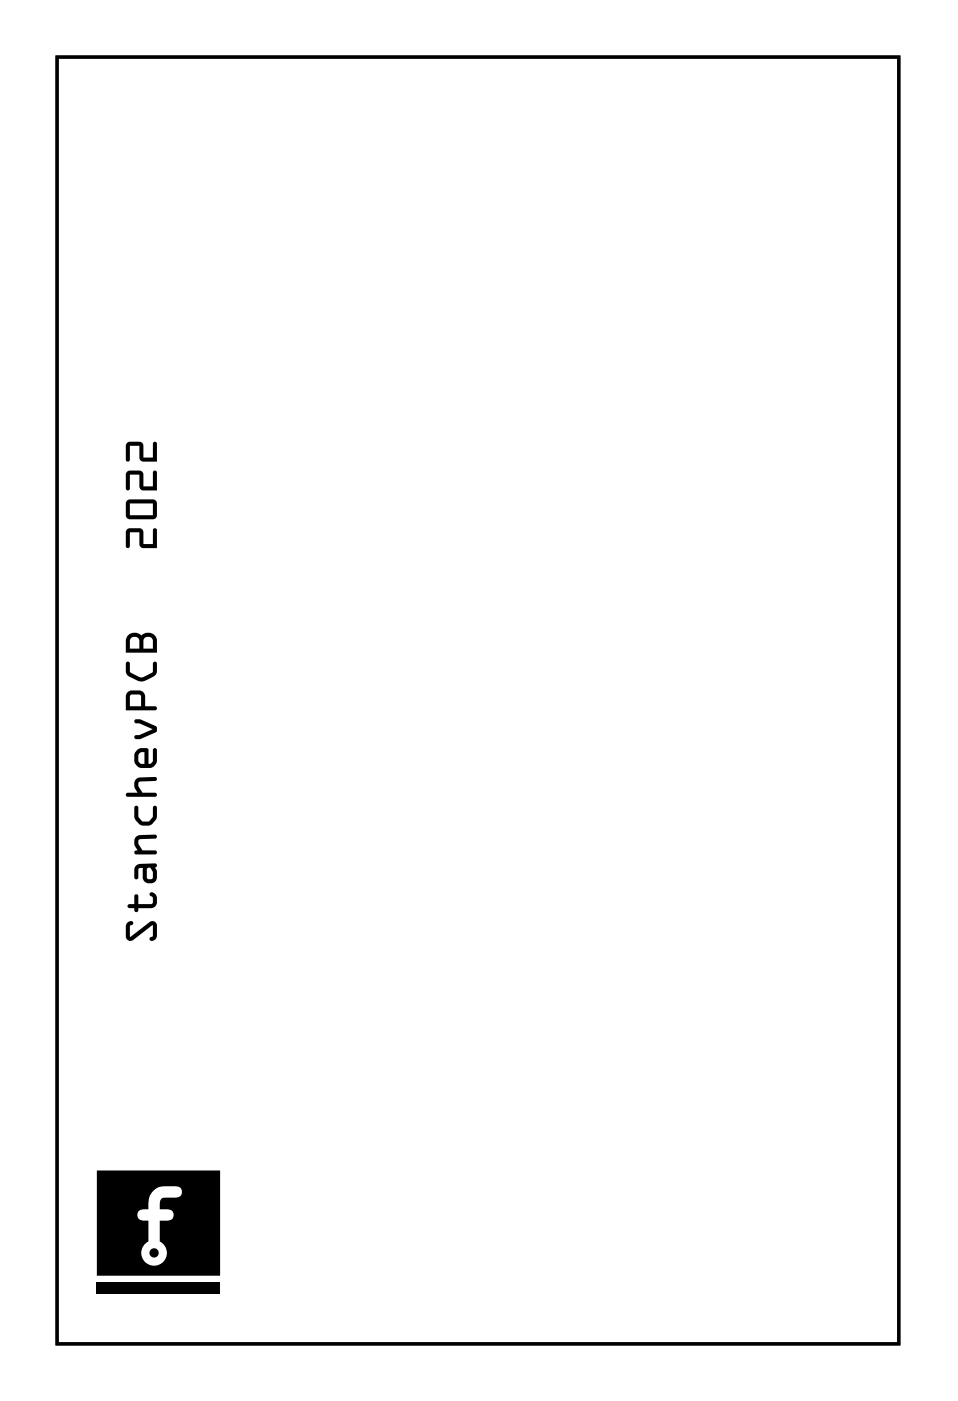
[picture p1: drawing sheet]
<svg xmlns="http://www.w3.org/2000/svg" width="61mm" height="89mm" viewBox="0 0 61 89" stroke-linecap="round" stroke-linejoin="round" font-family="sans-serif">
<path d="M3.6 3.6h53.7v82h-53.7z" fill="none" stroke="#000" stroke-width=".2"/>
<g fill="#000">
<path d="M6.2 81.7h7.8v.7h-7.8z"/>
<path d="M3.6 3.6v82h53.7v-82zM3.6 3.6h53.7v82h-53.7z"/>
<path d="M8.1 33.7h.2h.8v.2v.8h.6v-.9a.13 .13 0 0 1 .2-.1 .13 .13 0 0 1 .1 .1v1.1h-.9l-.1-.1-.1-.1v-.8h-.6v.9a.13 .13 0 0 1-.2 .1 .13 .13 0 0 1-.1-.1v-.9zM8.1 31.9l.2-.1h1.5l.2 .3v.8l-.3 .2h-1.5l-.2-.3v-.7zM8.3 32.1v.7h1.4v-.7zM8.1 30.1l.2-.1 .8 .1v.1v.8h.6v-.9a.13 .13 0 0 1 .2-.1 .13 .13 0 0 1 .1 .1v1.1h-.9h-.1l-.1-.2v-.8h-.6v.9a.13 .13 0 0 1-.2 .1 .13 .13 0 0 1-.1-.1v-.9zM8.1 28.2l.2-.1 .8 .1v.2v.8h.6v-.9a.14 .14 0 0 1 .2-.2 .13 .13 0 0 1 .1 .2v1.1h-.9l-.1-.1-.1-.1v-.8h-.6v.9a.13 .13 0 0 1-.2 .1 .13 .13 0 0 1-.1-.1v-.9z"/>
<path d="M8.1 33.7h.2h.8v.2v.8h.6v-.9a.13 .13 0 0 1 .2-.1 .13 .13 0 0 1 .1 .1v1.1h-.9l-.1-.1-.1-.1v-.8h-.6v.9a.13 .13 0 0 1-.2 .1 .13 .13 0 0 1-.1-.1v-.9zM8.1 33.7l-.1 .2v.9a.13 .13 0 0 0 .1 .1 .13 .13 0 0 0 .2-.1v-.9h.6l.1 .9 .1 .1h.9v-1.1a.13 .13 0 0 0-.1-.1 .13 .13 0 0 0-.2 .1v.9h-.6v-.8v-.2h-.8zM8.1 31.9l.2-.1h1.5l.2 .3v.8l-.3 .2h-1.5l-.2-.3v-.7zM8.1 31.9l-.1 .2v.7l.2 .3h1.5l.3-.2v-.8l-.2-.3h-1.5zM8.3 32.1v.7h1.4v-.7zM8.3 32.1h1.4v.7h-1.4zM8.1 30.1l.2-.1 .8 .1v.1v.8h.6v-.9a.13 .13 0 0 1 .2-.1 .13 .13 0 0 1 .1 .1v1.1h-.9h-.1l-.1-.2v-.8h-.6v.9a.13 .13 0 0 1-.2 .1 .13 .13 0 0 1-.1-.1v-.9zM8.1 30.1l-.1 .1v.9a.13 .13 0 0 0 .1 .1 .13 .13 0 0 0 .2-.1v-.9h.6l.1 1h.1h.9v-1.1a.13 .13 0 0 0-.1-.1 .13 .13 0 0 0-.2 .1v.9h-.6v-.8v-.1l-.8-.1zM8.1 28.2l.2-.1 .8 .1v.2v.8h.6v-.9a.14 .14 0 0 1 .2-.2 .13 .13 0 0 1 .1 .2v1.1h-.9l-.1-.1-.1-.1v-.8h-.6v.9a.13 .13 0 0 1-.2 .1 .13 .13 0 0 1-.1-.1v-.9zM8.1 28.2l-.1 .2v.9a.13 .13 0 0 0 .1 .1 .13 .13 0 0 0 .2-.1v-.9h.6l.1 .9 .1 .1h.9v-1.1a.13 .13 0 0 0-.1-.2 .14 .14 0 0 0-.2 .2v.9h-.6v-.8v-.2l-.8-.1z"/>
<path d="M8.1 58.8l.3-.1a.16 .16 0 0 1 .1 .2 .16 .16 0 0 1-.2 .1v.7l1.2-1h.3l.2 .2v.7a.29 .29 0 0 1-.1 .3 .29 .29 0 0 1-.4 0l.1-.2 .1-.1v-.7l-1.2 1h-.2h-.2l-.1-.2v-.7zM8.6 57h.2v.6h.9v-.1v-.4a.14 .14 0 0 1-.2-.1 .14 .14 0 0 1 .2-.2 .54 .54 0 0 1 .3 .6 .54 .54 0 0 1-.4 .5h-.8v.1a.13 .13 0 0 1-.1 .1 .13 .13 0 0 1-.1-.1v-.1h-.3a.14 .14 0 0 1-.2-.2 .13 .13 0 0 1 .2-.1h.3zM8.7 55.2l.2-.2h1a.13 .13 0 0 1 .1 .1 .13 .13 0 0 1-.1 .2l.1 .2v.4a.46 .46 0 0 1-.5 .4 .46 .46 0 0 1-.4-.4v-.6l-.3 .1v.5a.13 .13 0 0 1-.1 .1 .13 .13 0 0 1-.1-.1v-.5zM9.4 55.3v.6l.3 .1v-.5l-.1-.2zM8.7 53.3l.2-.1h1a.13 .13 0 0 1 .1 .1 .13 .13 0 0 1-.1 .1l-1 .1-.1 .1v.2l.3 .4h.8a.13 .13 0 0 1 .1 .1 .13 .13 0 0 1-.1 .1h-1.2a.13 .13 0 0 1-.1-.1 .13 .13 0 0 1 .1-.1h.1l-.2-.5zM8.6 51.4h.2v.6l.3 .3h.4l.2-.2v-.6a.14 .14 0 0 1 .2-.2 .13 .13 0 0 1 .1 .2v.5a.73 .73 0 0 1-.7 .6 .73 .73 0 0 1-.7-.6zM8.7 49.6l.2-.1h1a.13 .13 0 0 1 .1 .1 .13 .13 0 0 1-.1 .2h-1l-.1 .1v.2l.3 .4h.8a.13 .13 0 0 1 .1 .1 .13 .13 0 0 1-.1 .2h-1.8a.13 .13 0 0 1-.1-.2 .13 .13 0 0 1 .1-.1h.7l-.2-.4zM8.7 47.8l.3-.1h.4l.1 1 .2-.2v-.7a.13 .13 0 0 1 .2-.1 .13 .13 0 0 1 .1 .1v.7l-.2 .3a1.05 1.05 0 0 1-.9 .1l-.2-.1a.63 .63 0 0 1-.1-.7zM8.9 48l-.1 .5 .2 .2h.2v-.8zM8.6 45.9l.3-.1 1 .5 .1 .1-.1 .3-.9 .4h-.3a.13 .13 0 0 1-.1-.1 .13 .13 0 0 1 .1-.2h.2l.8-.3-.8-.4h-.3zM8.1 44.1a.8 .8 0 0 1 1.1 .1v.8h.7a.13 .13 0 0 1 .1 .1 .13 .13 0 0 1-.1 .2h-1.9v-.9zM8.3 44.3v.7h.7l-.1-.7zM8.1 42.2h.2v.6l.7 .4 .7-.4v-.5a.13 .13 0 0 1 .2-.1 .13 .13 0 0 1 .1 .1v.5a1.02 1.02 0 0 1-1 .6l-.9-.4zM8.2 40.5l.4-.2 .4 .2a.57 .57 0 0 1 .6-.2 .57 .57 0 0 1 .4 .5v.8h-2v-.8zM9.2 40.6l-.1 .7h.6v-.7h-.2zM8.4 40.6l-.1 .7h.6l-.1-.7h-.2z"/>
<path d="M8.1 58.8l.3-.1a.16 .16 0 0 1 .1 .2 .16 .16 0 0 1-.2 .1v.7l1.2-1h.3l.2 .2v.7a.29 .29 0 0 1-.1 .3 .29 .29 0 0 1-.4 0l.1-.2 .1-.1v-.7l-1.2 1h-.2h-.2l-.1-.2v-.7zM8.1 58.8l-.1 .2v.7l.2 .2h.3l1.2-1v.8a.14 .14 0 0 0-.2 .1 .14 .14 0 0 0 .2 .1 .35 .35 0 0 0 .3-.3v-.7l-.2-.2h-.3l-1.2 1v-.7a.14 .14 0 0 0 .2-.1 .14 .14 0 0 0-.1-.2zM8.6 57h.2v.6h.9v-.1v-.4a.14 .14 0 0 1-.2-.1 .14 .14 0 0 1 .2-.2 .54 .54 0 0 1 .3 .6 .54 .54 0 0 1-.4 .5h-.8v.1a.13 .13 0 0 1-.1 .1 .13 .13 0 0 1-.1-.1v-.1h-.3a.14 .14 0 0 1-.2-.2 .13 .13 0 0 1 .2-.1h.3zM8.6 57v.6h-.3a.13 .13 0 0 0-.2 .1 .14 .14 0 0 0 .2 .2h.3v.1a.13 .13 0 0 0 .1 .1 .13 .13 0 0 0 .1-.1v-.1h.8a.54 .54 0 0 0 .4-.5 .54 .54 0 0 0-.3-.6 .15 .15 0 0 0-.2 .2 .15 .15 0 0 0 .2 .1v.4v.1h-.9v-.6zM8.7 55.2l.2-.2h1a.13 .13 0 0 1 .1 .1 .13 .13 0 0 1-.1 .2l.1 .2v.4a.46 .46 0 0 1-.5 .4 .46 .46 0 0 1-.4-.4v-.6l-.3 .1v.5a.13 .13 0 0 1-.1 .1 .13 .13 0 0 1-.1-.1v-.5zM8.7 55.2l-.1 .2v.5a.13 .13 0 0 0 .1 .1 .13 .13 0 0 0 .1-.1v-.5l.3-.1v.6a.46 .46 0 0 0 .4 .4 .46 .46 0 0 0 .5-.4v-.4l-.1-.2a.13 .13 0 0 0 .1-.2 .13 .13 0 0 0-.1-.1h-1zM9.4 55.3v.6l.3 .1v-.5l-.1-.2zM9.4 55.3h.2l.1 .2v.5l-.3-.1zM8.7 53.3l.2-.1h1a.13 .13 0 0 1 .1 .1 .13 .13 0 0 1-.1 .1l-1 .1-.1 .1v.2l.3 .4h.8a.13 .13 0 0 1 .1 .1 .13 .13 0 0 1-.1 .1h-1.2a.13 .13 0 0 1-.1-.1 .13 .13 0 0 1 .1-.1h.1l-.2-.5zM8.7 53.3l-.1 .4 .2 .5h-.1a.13 .13 0 0 0-.1 .1 .13 .13 0 0 0 .1 .1h1.2a.13 .13 0 0 0 .1-.1 .13 .13 0 0 0-.1-.1h-.8l-.3-.4v-.2l.1-.1 1-.1a.13 .13 0 0 0 .1-.1 .13 .13 0 0 0-.1-.1h-1zM8.6 51.4h.2v.6l.3 .3h.4l.2-.2v-.6a.14 .14 0 0 1 .2-.2 .13 .13 0 0 1 .1 .2v.5l-.1 .2a.74 .74 0 0 1-.7 .4 .74 .74 0 0 1-.6-.5zM8.6 51.4v.7l.2 .4a.74 .74 0 0 0 .9 0l.3-.4v-.6a.13 .13 0 0 0-.1-.2 .14 .14 0 0 0-.2 .2v.6l-.2 .2h-.4l-.3-.3v-.6zM8.7 49.6l.2-.1h1a.13 .13 0 0 1 .1 .1 .13 .13 0 0 1-.1 .2h-1l-.1 .1v.2l.3 .4h.8a.13 .13 0 0 1 .1 .1 .13 .13 0 0 1-.1 .2h-1.8a.13 .13 0 0 1-.1-.2 .13 .13 0 0 1 .1-.1h.7l-.2-.4zM8.7 49.6l-.1 .5 .2 .4h-.7a.13 .13 0 0 0-.1 .1 .13 .13 0 0 0 .1 .2h1.8a.13 .13 0 0 0 .1-.2 .13 .13 0 0 0-.1-.1h-.8l-.3-.4v-.2l.1-.1h1a.13 .13 0 0 0 .1-.2 .13 .13 0 0 0-.1-.1h-1zM8.7 47.8l.3-.1h.4l.1 1 .2-.2v-.7a.13 .13 0 0 1 .2-.1 .13 .13 0 0 1 .1 .1v.7l-.2 .3a1.05 1.05 0 0 1-.9 .1l-.3-.3v-.5zM8.7 47.8l-.1 .3a.66 .66 0 0 0 .2 .7l.1 .1a1.05 1.05 0 0 0 .9-.1l.2-.3v-.7a.13 .13 0 0 0-.1-.1 .13 .13 0 0 0-.2 .1v.7l-.2 .2-.1-1h-.4zM8.9 48l-.1 .5 .2 .2h.2v-.8zM8.9 48l.3-.1v.8h-.2l-.2-.2zM8.6 45.9l.3-.1 1 .5 .1 .1-.1 .3-.9 .4h-.3a.13 .13 0 0 1-.1-.1 .13 .13 0 0 1 .1-.2h.2l.8-.3-.8-.4h-.3zM8.6 45.9v.2h.3l.8 .4-.8 .3h-.2a.13 .13 0 0 0-.1 .2 .13 .13 0 0 0 .1 .1h.3l.9-.4 .1-.3-.1-.1-1-.5zM8.1 44.1a.81 .81 0 0 1 1.1 .1v.8h.7a.13 .13 0 0 1 .1 .1 .13 .13 0 0 1-.1 .2h-1.9v-.9zM8.1 44.1l-.1 .3v.9h1.9a.13 .13 0 0 0 .1-.2 .13 .13 0 0 0-.1-.1h-.7v-.6a.39 .39 0 0 0-.3-.4h-.5zM8.3 44.3v.7h.7l-.1-.7zM8.3 44.3h.7v.7h-.7zM8.1 42.2h.2v.6l.7 .4 .7-.4v-.5a.14 .14 0 0 1 .2-.2 .13 .13 0 0 1 .1 .2l-.1 .7-.8 .4a1.14 1.14 0 0 1-.9-.3l-.2-.2zM8.1 42.2v.8l.6 .4a1.16 1.16 0 0 0 1.3-.6v-.5a.13 .13 0 0 0-.1-.1 .13 .13 0 0 0-.2 .1v.5l-.7 .4-.7-.4v-.6zM8.2 40.5l.4-.2 .4 .2a.58 .58 0 0 1 .6-.2 .58 .58 0 0 1 .4 .5v.8h-2v-.8zM8.2 40.5l-.2 .3v.8h2v-.8a.57 .57 0 0 0-.4-.5 .57 .57 0 0 0-.6 .2l-.4-.2zM9.2 40.6l-.1 .7h.6v-.7h-.2zM9.2 40.6h.2h.3v.7h-.6zM8.4 40.6l-.1 .7h.6l-.1-.7h-.3zM8.4 40.6h.2h.2l.1 .7h-.6z"/>
<path d="M6.2 74.6v6.7h7.8v-6.7zM9.8 75.9a1.02 1.02 0 0 1 .8-.3h.5a.37 .37 0 0 1 .5 .3 .37 .37 0 0 1-.5 .4h-.4a.37 .37 0 0 0-.5 .5v.2a.8 .8 0 0 1 .8 .2 .37 .37 0 0 1 0 .4 .37 .37 0 0 1-.4 .2h-.4v1.3a.81 .81 0 0 1 .3 1.2 .81 .81 0 0 1-1.3 0 .81 .81 0 0 1 .3-1.2v-1.3h-.3a.37 .37 0 0 1-.4-.4 .37 .37 0 0 1 .4-.4h.3v-.7z"/>
</g>
<circle cx="9.8" cy="79.8" r=".3" fill="#000"/>
<path d="M41.3 63.3h1.4v1.4h-1.4z" fill="#fff"/>
<path d="M41.3 63.3h1.4v1.4h-1.4z" fill="none" stroke="#fff" stroke-width=".76" stroke-linecap="butt"/>
<circle cx="42" cy="64" r=".7" fill="#fff"/>
<circle cx="42" cy="64" r=".7" fill="none" stroke="#fff" stroke-width=".76" stroke-linecap="butt"/>
<circle cx="34.4" cy="64" r=".7" fill="#fff"/>
<circle cx="34.4" cy="64" r=".7" fill="none" stroke="#fff" stroke-width=".76" stroke-linecap="butt"/>
<circle cx="42" cy="66.5" r=".7" fill="#fff"/>
<circle cx="42" cy="66.5" r=".7" fill="none" stroke="#fff" stroke-width=".76" stroke-linecap="butt"/>
<circle cx="34.4" cy="66.5" r=".7" fill="#fff"/>
<circle cx="34.4" cy="66.5" r=".7" fill="none" stroke="#fff" stroke-width=".76" stroke-linecap="butt"/>
<circle cx="42" cy="69.1" r=".7" fill="#fff"/>
<circle cx="42" cy="69.1" r=".7" fill="none" stroke="#fff" stroke-width=".76" stroke-linecap="butt"/>
<circle cx="34.4" cy="69.1" r=".7" fill="#fff"/>
<circle cx="34.4" cy="69.1" r=".7" fill="none" stroke="#fff" stroke-width=".76" stroke-linecap="butt"/>
<circle cx="42" cy="71.6" r=".7" fill="#fff"/>
<circle cx="42" cy="71.6" r=".7" fill="none" stroke="#fff" stroke-width=".76" stroke-linecap="butt"/>
<circle cx="34.4" cy="71.6" r=".7" fill="#fff"/>
<circle cx="34.4" cy="71.6" r=".7" fill="none" stroke="#fff" stroke-width=".76" stroke-linecap="butt"/>
<path d="M27.3 81h1.5v1.5h-1.5z" fill="#fff"/>
<path d="M27.3 81h1.5v1.5h-1.5z" fill="none" stroke="#fff" stroke-width=".76" stroke-linecap="butt"/>
<circle cx="28" cy="81.8" r=".74" fill="#fff"/>
<circle cx="28" cy="81.8" r=".74" fill="none" stroke="#fff" stroke-width=".76" stroke-linecap="butt"/>
<circle cx="30.6" cy="81.8" r=".74" fill="#fff"/>
<circle cx="30.6" cy="81.8" r=".74" fill="none" stroke="#fff" stroke-width=".76" stroke-linecap="butt"/>
<circle cx="49.6" cy="69.1" r=".72" fill="#fff"/>
<circle cx="49.6" cy="69.1" r=".72" fill="none" stroke="#fff" stroke-width=".69" stroke-linecap="butt"/>
<path d="M48.7 68.1v1.9h1.9v-1.9zM49.1 69.1a.51 .51 0 0 1 1 0 .51 .51 0 0 1-1 0z" fill="#fff"/>
<g fill="none" stroke="#fff" stroke-width=".25">
<path d="M48.7 68.1h1.9v1.9h-1.9z"/>
<circle cx="49.6" cy="69.1" r=".51"/>
</g>
<circle cx="52.2" cy="69.1" r=".72" fill="#fff"/>
<circle cx="52.2" cy="69.1" r=".72" fill="none" stroke="#fff" stroke-width=".69" stroke-linecap="butt"/>
<circle cx="49.6" cy="66.5" r=".72" fill="#fff"/>
<circle cx="49.6" cy="66.5" r=".72" fill="none" stroke="#fff" stroke-width=".69" stroke-linecap="butt"/>
<circle cx="52.2" cy="66.5" r=".72" fill="#fff"/>
<circle cx="52.2" cy="66.5" r=".72" fill="none" stroke="#fff" stroke-width=".69" stroke-linecap="butt"/>
<circle cx="49.6" cy="64" r=".72" fill="#fff"/>
<circle cx="49.6" cy="64" r=".72" fill="none" stroke="#fff" stroke-width=".69" stroke-linecap="butt"/>
<circle cx="52.2" cy="64" r=".72" fill="#fff"/>
<circle cx="52.2" cy="64" r=".72" fill="none" stroke="#fff" stroke-width=".69" stroke-linecap="butt"/>
<circle cx="53.4" cy="57.6" r=".35" fill="#fff"/>
<circle cx="53.4" cy="57.6" r=".35" fill="none" stroke="#fff" stroke-width=".55"/>
<circle cx="54.7" cy="72.9" r=".35" fill="#fff"/>
<circle cx="54.7" cy="72.9" r=".35" fill="none" stroke="#fff" stroke-width=".55"/>
<circle cx="19.2" cy="52.5" r=".6" fill="#fff"/>
<circle cx="19.2" cy="52.5" r=".6" fill="none" stroke="#fff" stroke-width=".65" stroke-linecap="butt"/>
<path d="M18.6 51.9h1.2v1.2h-1.2z" fill="#fff"/>
<path d="M18.6 51.9h1.2v1.2h-1.2z" fill="none" stroke="#fff" stroke-width=".65" stroke-linecap="butt"/>
<circle cx="19.2" cy="50" r=".6" fill="#fff"/>
<circle cx="19.2" cy="50" r=".6" fill="none" stroke="#fff" stroke-width=".65" stroke-linecap="butt"/>
<circle cx="28" cy="52.5" r=".6" fill="#fff"/>
<circle cx="28" cy="52.5" r=".6" fill="none" stroke="#fff" stroke-width=".65" stroke-linecap="butt"/>
<path d="M27.4 51.9h1.2v1.2h-1.2z" fill="#fff"/>
<path d="M27.4 51.9h1.2v1.2h-1.2z" fill="none" stroke="#fff" stroke-width=".65" stroke-linecap="butt"/>
<circle cx="28" cy="50" r=".6" fill="#fff"/>
<circle cx="28" cy="50" r=".6" fill="none" stroke="#fff" stroke-width=".65" stroke-linecap="butt"/>
<circle cx="36.9" cy="52.5" r=".6" fill="#fff"/>
<circle cx="36.9" cy="52.5" r=".6" fill="none" stroke="#fff" stroke-width=".65" stroke-linecap="butt"/>
<path d="M36.3 51.9h1.2v1.2h-1.2z" fill="#fff"/>
<path d="M36.3 51.9h1.2v1.2h-1.2z" fill="none" stroke="#fff" stroke-width=".65" stroke-linecap="butt"/>
<circle cx="36.9" cy="50" r=".6" fill="#fff"/>
<circle cx="36.9" cy="50" r=".6" fill="none" stroke="#fff" stroke-width=".65" stroke-linecap="butt"/>
<circle cx="47.1" cy="52.5" r=".6" fill="#fff"/>
<circle cx="47.1" cy="52.5" r=".6" fill="none" stroke="#fff" stroke-width=".65" stroke-linecap="butt"/>
<path d="M46.5 51.9h1.2v1.2h-1.2z" fill="#fff"/>
<path d="M46.5 51.9h1.2v1.2h-1.2z" fill="none" stroke="#fff" stroke-width=".65" stroke-linecap="butt"/>
<circle cx="47.1" cy="50" r=".6" fill="#fff"/>
<circle cx="47.1" cy="50" r=".6" fill="none" stroke="#fff" stroke-width=".65" stroke-linecap="butt"/>
<circle cx="19.2" cy="42.4" r=".6" fill="#fff"/>
<circle cx="19.2" cy="42.4" r=".6" fill="none" stroke="#fff" stroke-width=".65" stroke-linecap="butt"/>
<path d="M18.6 41.8h1.2v1.2h-1.2z" fill="#fff"/>
<path d="M18.6 41.8h1.2v1.2h-1.2z" fill="none" stroke="#fff" stroke-width=".65" stroke-linecap="butt"/>
<circle cx="19.2" cy="39.9" r=".6" fill="#fff"/>
<circle cx="19.2" cy="39.9" r=".6" fill="none" stroke="#fff" stroke-width=".65" stroke-linecap="butt"/>
<circle cx="28" cy="42.4" r=".6" fill="#fff"/>
<circle cx="28" cy="42.4" r=".6" fill="none" stroke="#fff" stroke-width=".65" stroke-linecap="butt"/>
<path d="M27.4 41.8h1.2v1.2h-1.2z" fill="#fff"/>
<path d="M27.4 41.8h1.2v1.2h-1.2z" fill="none" stroke="#fff" stroke-width=".65" stroke-linecap="butt"/>
<circle cx="28" cy="39.9" r=".6" fill="#fff"/>
<circle cx="28" cy="39.9" r=".6" fill="none" stroke="#fff" stroke-width=".65" stroke-linecap="butt"/>
<circle cx="36.9" cy="42.4" r=".6" fill="#fff"/>
<circle cx="36.9" cy="42.4" r=".6" fill="none" stroke="#fff" stroke-width=".65" stroke-linecap="butt"/>
<path d="M36.3 41.8h1.2v1.2h-1.2z" fill="#fff"/>
<path d="M36.3 41.8h1.2v1.2h-1.2z" fill="none" stroke="#fff" stroke-width=".65" stroke-linecap="butt"/>
<circle cx="36.9" cy="39.9" r=".6" fill="#fff"/>
<circle cx="36.9" cy="39.9" r=".6" fill="none" stroke="#fff" stroke-width=".65" stroke-linecap="butt"/>
<circle cx="47.1" cy="42.4" r=".6" fill="#fff"/>
<circle cx="47.1" cy="42.4" r=".6" fill="none" stroke="#fff" stroke-width=".65" stroke-linecap="butt"/>
<path d="M46.5 41.8h1.2v1.2h-1.2z" fill="#fff"/>
<path d="M46.5 41.8h1.2v1.2h-1.2z" fill="none" stroke="#fff" stroke-width=".65" stroke-linecap="butt"/>
<circle cx="47.1" cy="39.9" r=".6" fill="#fff"/>
<circle cx="47.1" cy="39.9" r=".6" fill="none" stroke="#fff" stroke-width=".65" stroke-linecap="butt"/>
<circle cx="19.2" cy="32.2" r=".6" fill="#fff"/>
<circle cx="19.2" cy="32.2" r=".6" fill="none" stroke="#fff" stroke-width=".65" stroke-linecap="butt"/>
<path d="M18.6 31.6h1.2v1.2h-1.2z" fill="#fff"/>
<path d="M18.6 31.6h1.2v1.2h-1.2z" fill="none" stroke="#fff" stroke-width=".65" stroke-linecap="butt"/>
<circle cx="19.2" cy="29.7" r=".6" fill="#fff"/>
<circle cx="19.2" cy="29.7" r=".6" fill="none" stroke="#fff" stroke-width=".65" stroke-linecap="butt"/>
<circle cx="28" cy="32.2" r=".6" fill="#fff"/>
<circle cx="28" cy="32.2" r=".6" fill="none" stroke="#fff" stroke-width=".65" stroke-linecap="butt"/>
<path d="M27.4 31.6h1.2v1.2h-1.2z" fill="#fff"/>
<path d="M27.4 31.6h1.2v1.2h-1.2z" fill="none" stroke="#fff" stroke-width=".65" stroke-linecap="butt"/>
<circle cx="28" cy="29.7" r=".6" fill="#fff"/>
<circle cx="28" cy="29.7" r=".6" fill="none" stroke="#fff" stroke-width=".65" stroke-linecap="butt"/>
<circle cx="36.9" cy="32.2" r=".6" fill="#fff"/>
<circle cx="36.9" cy="32.2" r=".6" fill="none" stroke="#fff" stroke-width=".65" stroke-linecap="butt"/>
<path d="M36.3 31.6h1.2v1.2h-1.2z" fill="#fff"/>
<path d="M36.3 31.6h1.2v1.2h-1.2z" fill="none" stroke="#fff" stroke-width=".65" stroke-linecap="butt"/>
<circle cx="36.9" cy="29.7" r=".6" fill="#fff"/>
<circle cx="36.9" cy="29.7" r=".6" fill="none" stroke="#fff" stroke-width=".65" stroke-linecap="butt"/>
<circle cx="47.1" cy="32.2" r=".6" fill="#fff"/>
<circle cx="47.1" cy="32.2" r=".6" fill="none" stroke="#fff" stroke-width=".65" stroke-linecap="butt"/>
<path d="M46.5 31.6h1.2v1.2h-1.2z" fill="#fff"/>
<path d="M46.5 31.6h1.2v1.2h-1.2z" fill="none" stroke="#fff" stroke-width=".65" stroke-linecap="butt"/>
<circle cx="47.1" cy="29.7" r=".6" fill="#fff"/>
<circle cx="47.1" cy="29.7" r=".6" fill="none" stroke="#fff" stroke-width=".65" stroke-linecap="butt"/>
<circle cx="19.2" cy="22" r=".6" fill="#fff"/>
<circle cx="19.2" cy="22" r=".6" fill="none" stroke="#fff" stroke-width=".65" stroke-linecap="butt"/>
<path d="M18.6 21.4h1.2v1.2h-1.2z" fill="#fff"/>
<path d="M18.6 21.4h1.2v1.2h-1.2z" fill="none" stroke="#fff" stroke-width=".65" stroke-linecap="butt"/>
<circle cx="19.2" cy="19.5" r=".6" fill="#fff"/>
<circle cx="19.2" cy="19.5" r=".6" fill="none" stroke="#fff" stroke-width=".65" stroke-linecap="butt"/>
<circle cx="28" cy="22" r=".6" fill="#fff"/>
<circle cx="28" cy="22" r=".6" fill="none" stroke="#fff" stroke-width=".65" stroke-linecap="butt"/>
<path d="M27.4 21.4h1.2v1.2h-1.2z" fill="#fff"/>
<path d="M27.4 21.4h1.2v1.2h-1.2z" fill="none" stroke="#fff" stroke-width=".65" stroke-linecap="butt"/>
<circle cx="28" cy="19.5" r=".6" fill="#fff"/>
<circle cx="28" cy="19.5" r=".6" fill="none" stroke="#fff" stroke-width=".65" stroke-linecap="butt"/>
<circle cx="36.9" cy="22" r=".6" fill="#fff"/>
<circle cx="36.9" cy="22" r=".6" fill="none" stroke="#fff" stroke-width=".65" stroke-linecap="butt"/>
<path d="M36.3 21.4h1.2v1.2h-1.2z" fill="#fff"/>
<path d="M36.3 21.4h1.2v1.2h-1.2z" fill="none" stroke="#fff" stroke-width=".65" stroke-linecap="butt"/>
<circle cx="36.9" cy="19.5" r=".6" fill="#fff"/>
<circle cx="36.9" cy="19.5" r=".6" fill="none" stroke="#fff" stroke-width=".65" stroke-linecap="butt"/>
<circle cx="47.1" cy="22" r=".6" fill="#fff"/>
<circle cx="47.1" cy="22" r=".6" fill="none" stroke="#fff" stroke-width=".65" stroke-linecap="butt"/>
<path d="M46.5 21.4h1.2v1.2h-1.2z" fill="#fff"/>
<path d="M46.5 21.4h1.2v1.2h-1.2z" fill="none" stroke="#fff" stroke-width=".65" stroke-linecap="butt"/>
<circle cx="47.1" cy="19.5" r=".6" fill="#fff"/>
<circle cx="47.1" cy="19.5" r=".6" fill="none" stroke="#fff" stroke-width=".65" stroke-linecap="butt"/>
<circle cx="19.2" cy="11.9" r=".6" fill="#fff"/>
<circle cx="19.2" cy="11.9" r=".6" fill="none" stroke="#fff" stroke-width=".65" stroke-linecap="butt"/>
<path d="M18.6 11.3h1.2v1.2h-1.2z" fill="#fff"/>
<path d="M18.6 11.3h1.2v1.2h-1.2z" fill="none" stroke="#fff" stroke-width=".65" stroke-linecap="butt"/>
<circle cx="19.2" cy="9.4" r=".6" fill="#fff"/>
<circle cx="19.2" cy="9.4" r=".6" fill="none" stroke="#fff" stroke-width=".65" stroke-linecap="butt"/>
<circle cx="28" cy="11.9" r=".6" fill="#fff"/>
<circle cx="28" cy="11.9" r=".6" fill="none" stroke="#fff" stroke-width=".65" stroke-linecap="butt"/>
<path d="M27.4 11.3h1.2v1.2h-1.2z" fill="#fff"/>
<path d="M27.4 11.3h1.2v1.2h-1.2z" fill="none" stroke="#fff" stroke-width=".65" stroke-linecap="butt"/>
<circle cx="28" cy="9.4" r=".6" fill="#fff"/>
<circle cx="28" cy="9.4" r=".6" fill="none" stroke="#fff" stroke-width=".65" stroke-linecap="butt"/>
<circle cx="36.9" cy="11.9" r=".6" fill="#fff"/>
<circle cx="36.9" cy="11.9" r=".6" fill="none" stroke="#fff" stroke-width=".65" stroke-linecap="butt"/>
<path d="M36.3 11.3h1.2v1.2h-1.2z" fill="#fff"/>
<path d="M36.3 11.3h1.2v1.2h-1.2z" fill="none" stroke="#fff" stroke-width=".65" stroke-linecap="butt"/>
<circle cx="36.9" cy="9.4" r=".6" fill="#fff"/>
<circle cx="36.9" cy="9.4" r=".6" fill="none" stroke="#fff" stroke-width=".65" stroke-linecap="butt"/>
<circle cx="45.8" cy="11.9" r=".6" fill="#fff"/>
<circle cx="45.8" cy="11.9" r=".6" fill="none" stroke="#fff" stroke-width=".65" stroke-linecap="butt"/>
<path d="M45.2 11.3h1.2v1.2h-1.2z" fill="#fff"/>
<path d="M45.2 11.3h1.2v1.2h-1.2z" fill="none" stroke="#fff" stroke-width=".65" stroke-linecap="butt"/>
<circle cx="45.8" cy="9.4" r=".6" fill="#fff"/>
<circle cx="45.8" cy="9.4" r=".6" fill="none" stroke="#fff" stroke-width=".65" stroke-linecap="butt"/>
<circle cx="16.6" cy="60.2" r=".7" fill="#fff"/>
<circle cx="16.6" cy="60.2" r=".7" fill="none" stroke="#fff" stroke-width=".76" stroke-linecap="butt"/>
<circle cx="26.8" cy="60.2" r=".7" fill="#fff"/>
<circle cx="26.8" cy="60.2" r=".7" fill="none" stroke="#fff" stroke-width=".76" stroke-linecap="butt"/>
<circle cx="16.6" cy="64" r=".7" fill="#fff"/>
<circle cx="16.6" cy="64" r=".7" fill="none" stroke="#fff" stroke-width=".76" stroke-linecap="butt"/>
<circle cx="26.8" cy="64" r=".7" fill="#fff"/>
<circle cx="26.8" cy="64" r=".7" fill="none" stroke="#fff" stroke-width=".76" stroke-linecap="butt"/>
<circle cx="16.6" cy="66.5" r=".7" fill="#fff"/>
<circle cx="16.6" cy="66.5" r=".7" fill="none" stroke="#fff" stroke-width=".76" stroke-linecap="butt"/>
<circle cx="26.8" cy="66.5" r=".7" fill="#fff"/>
<circle cx="26.8" cy="66.5" r=".7" fill="none" stroke="#fff" stroke-width=".76" stroke-linecap="butt"/>
<circle cx="16.6" cy="69.1" r=".7" fill="#fff"/>
<circle cx="16.6" cy="69.1" r=".7" fill="none" stroke="#fff" stroke-width=".76" stroke-linecap="butt"/>
<circle cx="26.8" cy="69.1" r=".7" fill="#fff"/>
<circle cx="26.8" cy="69.1" r=".7" fill="none" stroke="#fff" stroke-width=".76" stroke-linecap="butt"/>
<circle cx="16.6" cy="72.9" r=".7" fill="#fff"/>
<circle cx="16.6" cy="72.9" r=".7" fill="none" stroke="#fff" stroke-width=".76" stroke-linecap="butt"/>
<circle cx="26.8" cy="72.9" r=".7" fill="#fff"/>
<circle cx="26.8" cy="72.9" r=".7" fill="none" stroke="#fff" stroke-width=".76" stroke-linecap="butt"/>
</svg>
